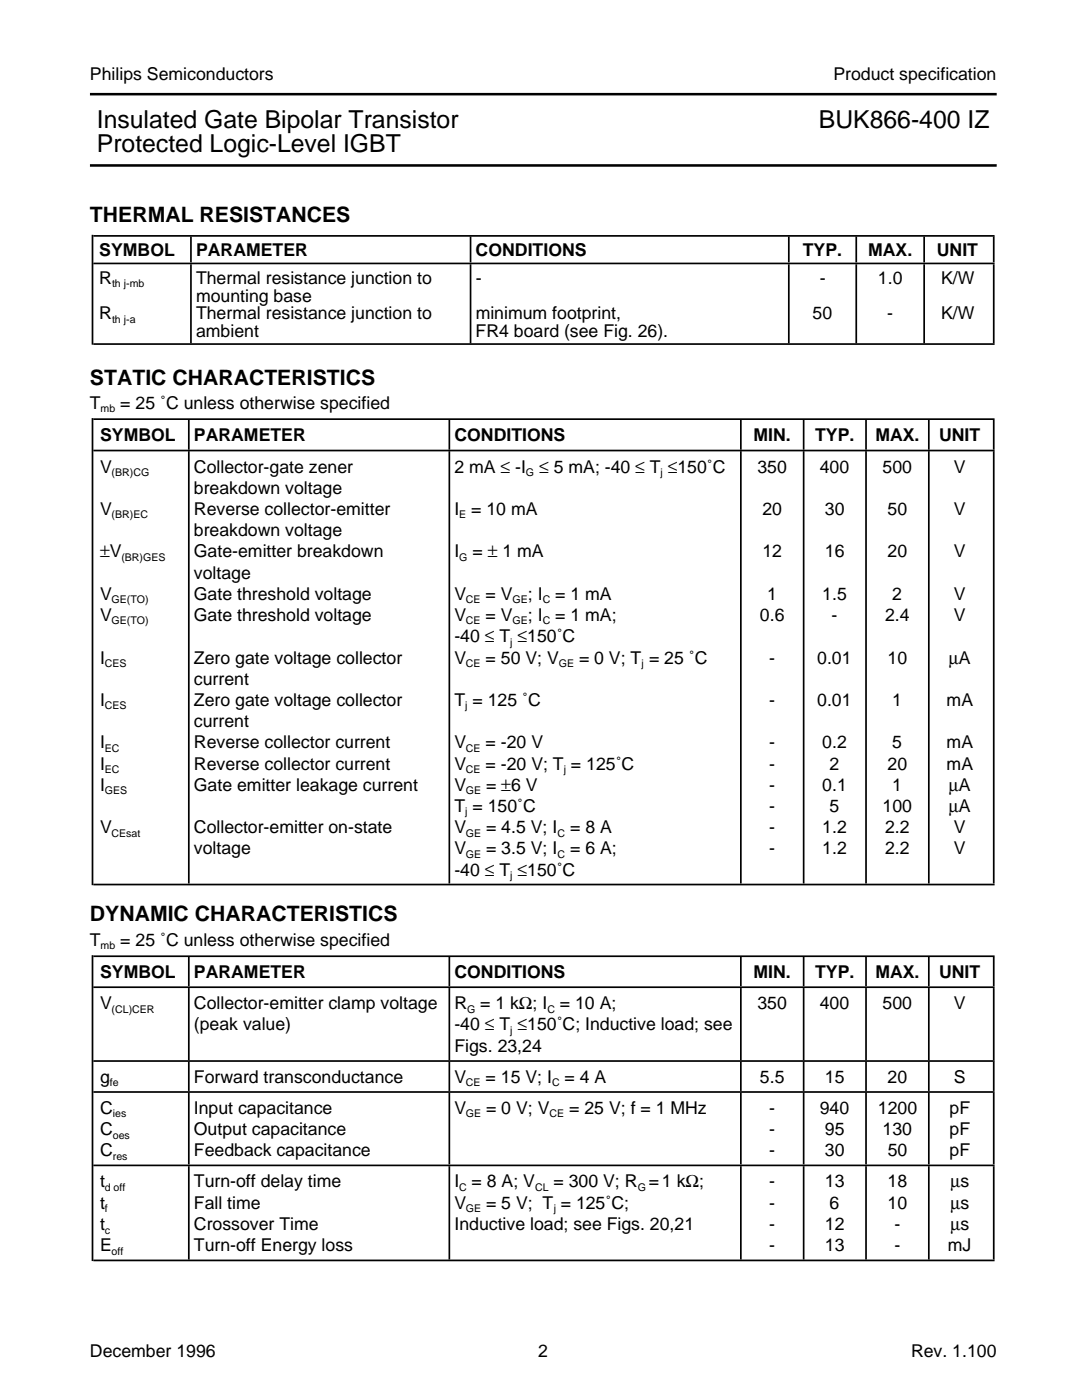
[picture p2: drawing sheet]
<svg xmlns="http://www.w3.org/2000/svg" width="216mm" height="279mm" viewBox="0 0 216 279" stroke-linecap="round" stroke-linejoin="round" font-family="sans-serif">
<defs><g id="words">
<g font-size="4.9">
<text x="19.3" y="25.5">Insulated Gate Bipolar Transistor</text>
<text x="163.4" y="25.5">BUK866-400 IZ</text>
<text x="19.3" y="30.4">Protected Logic-Level IGBT</text>
</g>
<g font-size="4.2">
<text x="17.9" y="44.4">THERMAL RESISTANCES</text>
<text x="17.9" y="76.8">STATIC CHARACTERISTICS</text>
<text x="17.9" y="183.9">DYNAMIC CHARACTERISTICS</text>
</g>
<g font-size="3.5">
<text x="17.9" y="16">Philips Semiconductors</text>
<text x="166.3" y="16">Product specification</text>
<text x="19.8" y="51.1">SYMBOL</text>
<text x="39.1" y="51.1">PARAMETER</text>
<text x="94.9" y="51.1">CONDITIONS</text>
<text x="160.2" y="51.1">TYP.</text>
<text x="173.2" y="51.1">MAX.</text>
<text x="186.9" y="51.1">UNIT</text>
<text x="19.8" y="56.6">R</text>
<text x="39.1" y="56.6">Thermal resistance junction to</text>
<text x="94.9" y="56.6">-</text>
<text x="163.6" y="56.6">-</text>
<text x="175.2" y="56.6">1.0</text>
<text x="187.8" y="56.6">K/W</text>
<text x="19.8" y="63.7">R</text>
<text x="39.1" y="60.2">mounting base</text>
<text x="39.1" y="63.7">Thermal resistance junction to</text>
<text x="94.9" y="63.7">minimum footprint,</text>
<text x="162.1" y="63.7">50</text>
<text x="177" y="63.7">-</text>
<text x="187.8" y="63.7">K/W</text>
<text x="39.1" y="67.2">ambient</text>
<text x="94.9" y="67.2">FR4 board (see Fig. 26).</text>
<text x="17.9" y="81.5">T</text>
<text x="24" y="81.5">= 25 ˚C unless otherwise specified</text>
<text x="20" y="88.1">SYMBOL</text>
<text x="38.7" y="88.1">PARAMETER</text>
<text x="90.7" y="88.1">CONDITIONS</text>
<text x="150.4" y="88.1">MIN.</text>
<text x="162.6" y="88.1">TYP.</text>
<text x="174.7" y="88.1">MAX.</text>
<text x="187.4" y="88.1">UNIT</text>
<text x="20" y="94.3">V</text>
<text x="38.7" y="94.3">Collector-gate zener</text>
<text x="90.7" y="94.3">2 mA ≤ -I</text>
<text x="107.6" y="94.3">≤ 5 mA; -40 ≤ T ≤150˚C</text>
<text x="151.1" y="94.3">350</text>
<text x="163.6" y="94.3">400</text>
<text x="176.1" y="94.3">500</text>
<text x="190.3" y="94.3">V</text>
<text x="38.7" y="98.6">breakdown voltage</text>
<text x="20" y="102.8">V</text>
<text x="38.7" y="102.8">Reverse collector-emitter</text>
<text x="38.7" y="107">breakdown voltage</text>
<text x="90.7" y="102.8">I = 10 mA</text>
<text x="152.1" y="102.8">20</text>
<text x="164.6" y="102.8">30</text>
<text x="177.1" y="102.8">50</text>
<text x="190.3" y="102.8">V</text>
<text x="20" y="111.3">±V</text>
<text x="38.7" y="111.3">Gate-emitter breakdown</text>
<text x="90.7" y="111.3">I</text>
<text x="94.3" y="111.3">= ± 1 mA</text>
<text x="152.1" y="111.3">12</text>
<text x="164.6" y="111.3">16</text>
<text x="177.1" y="111.3">20</text>
<text x="190.3" y="111.3">V</text>
<text x="20" y="119.7">V</text>
<text x="38.7" y="119.7">Gate threshold voltage</text>
<text x="38.7" y="115.5">voltage</text>
<text x="90.7" y="119.7">V</text>
<text x="96.9" y="119.7">= V</text>
<text x="105.3" y="119.7">; I</text>
<text x="110.8" y="119.7">= 1 mA</text>
<text x="153.1" y="119.7">1</text>
<text x="164.1" y="119.7">1.5</text>
<text x="178.1" y="119.7">2</text>
<text x="190.3" y="119.7">V</text>
<text x="20" y="124">V</text>
<text x="38.7" y="124">Gate threshold voltage</text>
<text x="90.7" y="124">V</text>
<text x="96.9" y="124">= V</text>
<text x="105.3" y="124">; I</text>
<text x="110.8" y="124">= 1 mA;</text>
<text x="151.6" y="124">0.6</text>
<text x="165.9" y="124">-</text>
<text x="176.6" y="124">2.4</text>
<text x="190.3" y="124">V</text>
<text x="90.7" y="128.2">-40 ≤ T ≤150˚C</text>
<text x="20" y="132.4">I</text>
<text x="38.7" y="132.4">Zero gate voltage collector</text>
<text x="38.7" y="136.7">current</text>
<text x="90.7" y="132.4">V</text>
<text x="96.9" y="132.4">= 50 V; V</text>
<text x="115.5" y="132.4">= 0 V; T = 25 ˚C</text>
<text x="153.5" y="132.4">-</text>
<text x="163.1" y="132.4">0.01</text>
<text x="177.1" y="132.4">10</text>
<text x="189.3" y="132.4">µA</text>
<text x="20" y="140.9">I</text>
<text x="38.7" y="140.9">Zero gate voltage collector</text>
<text x="90.7" y="140.9">T = 125 ˚C</text>
<text x="153.5" y="140.9">-</text>
<text x="163.1" y="140.9">0.01</text>
<text x="178.1" y="140.9">1</text>
<text x="188.9" y="140.9">mA</text>
<text x="20" y="149.4">I</text>
<text x="38.7" y="149.4">Reverse collector current</text>
<text x="38.7" y="145.1">current</text>
<text x="90.7" y="149.4">V</text>
<text x="96.9" y="149.4">= -20 V</text>
<text x="153.5" y="149.4">-</text>
<text x="164.1" y="149.4">0.2</text>
<text x="178.1" y="149.4">5</text>
<text x="188.9" y="149.4">mA</text>
<text x="20" y="153.6">I</text>
<text x="38.7" y="153.6">Reverse collector current</text>
<text x="90.7" y="153.6">V</text>
<text x="96.9" y="153.6">= -20 V; T = 125˚C</text>
<text x="153.5" y="153.6">-</text>
<text x="165.5" y="153.6">2</text>
<text x="177.1" y="153.6">20</text>
<text x="188.9" y="153.6">mA</text>
<text x="20" y="157.8">I</text>
<text x="38.7" y="157.8">Gate emitter leakage current</text>
<text x="90.7" y="157.8">V</text>
<text x="97" y="157.8">= ±6 V</text>
<text x="153.5" y="157.8">-</text>
<text x="164.1" y="157.8">0.1</text>
<text x="178.1" y="157.8">1</text>
<text x="189.3" y="157.8">µA</text>
<text x="20" y="166.3">V</text>
<text x="38.7" y="166.3">Collector-emitter on-state</text>
<text x="90.7" y="162.1">T = 150˚C</text>
<text x="90.7" y="166.3">V</text>
<text x="97" y="166.3">= 4.5 V; I</text>
<text x="113.8" y="166.3">= 8 A</text>
<text x="153.5" y="162.1">-</text>
<text x="153.5" y="166.3">-</text>
<text x="164.1" y="166.3">1.2</text>
<text x="165.5" y="162.1">5</text>
<text x="176.1" y="162.1">100</text>
<text x="176.6" y="166.3">2.2</text>
<text x="189.3" y="162.1">µA</text>
<text x="190.3" y="166.3">V</text>
<text x="38.7" y="170.5">voltage</text>
<text x="90.7" y="170.5">V</text>
<text x="97" y="170.5">= 3.5 V; I</text>
<text x="113.8" y="170.5">= 6 A;</text>
<text x="153.5" y="170.5">-</text>
<text x="164.1" y="170.5">1.2</text>
<text x="176.6" y="170.5">2.2</text>
<text x="190.3" y="170.5">V</text>
<text x="90.7" y="174.8">-40 ≤ T ≤150˚C</text>
<text x="17.9" y="188.7">T</text>
<text x="24" y="188.7">= 25 ˚C unless otherwise specified</text>
<text x="20" y="195.2">SYMBOL</text>
<text x="38.7" y="195.2">PARAMETER</text>
<text x="90.7" y="195.2">CONDITIONS</text>
<text x="150.4" y="195.2">MIN.</text>
<text x="162.6" y="195.2">TYP.</text>
<text x="174.7" y="195.2">MAX.</text>
<text x="187.4" y="195.2">UNIT</text>
<text x="20" y="201.4">V</text>
<text x="38.7" y="201.4">Collector-emitter clamp voltage</text>
<text x="90.7" y="201.4">R</text>
<text x="95.8" y="201.4">= 1 kΩ; I</text>
<text x="111.7" y="201.4">= 10 A;</text>
<text x="151.1" y="201.4">350</text>
<text x="163.6" y="201.4">400</text>
<text x="176.1" y="201.4">500</text>
<text x="190.3" y="201.4">V</text>
<text x="38.7" y="205.7">(peak value)</text>
<text x="90.7" y="209.9">Figs. 23,24</text>
<text x="90.7" y="205.7">-40 ≤ T ≤150˚C; Inductive load; see</text>
<text x="20" y="216.2">g</text>
<text x="38.7" y="216.2">Forward transconductance</text>
<text x="90.7" y="216.2">V</text>
<text x="96.9" y="216.2">= 15 V; I</text>
<text x="112.7" y="216.2">= 4 A</text>
<text x="151.6" y="216.2">5.5</text>
<text x="164.6" y="216.2">15</text>
<text x="177.1" y="216.2">20</text>
<text x="190.3" y="216.2">S</text>
<text x="20" y="222.3">C</text>
<text x="20" y="226.6">C</text>
<text x="38.7" y="222.3">Input capacitance</text>
<text x="38.7" y="226.6">Output capacitance</text>
<text x="90.7" y="222.3">V</text>
<text x="97" y="222.3">= 0 V; V</text>
<text x="113.6" y="222.3">= 25 V; f = 1 MHz</text>
<text x="153.5" y="222.3">-</text>
<text x="153.5" y="226.6">-</text>
<text x="163.6" y="222.3">940</text>
<text x="164.6" y="226.6">95</text>
<text x="175.2" y="222.3">1200</text>
<text x="176.1" y="226.6">130</text>
<text x="189.5" y="222.3">pF</text>
<text x="189.5" y="226.6">pF</text>
<text x="20" y="230.8">C</text>
<text x="38.7" y="230.8">Feedback capacitance</text>
<text x="153.5" y="230.8">-</text>
<text x="164.6" y="230.8">30</text>
<text x="177.1" y="230.8">50</text>
<text x="189.5" y="230.8">pF</text>
<text x="20" y="237">t</text>
<text x="38.7" y="237">Turn-off delay time</text>
<text x="90.7" y="237">I = 8 A; V</text>
<text x="110.5" y="237">= 300 V; R =1 kΩ;</text>
<text x="153.5" y="237">-</text>
<text x="164.6" y="237">13</text>
<text x="177.1" y="237">18</text>
<text x="189.7" y="237">µs</text>
<text x="20" y="241.2">t</text>
<text x="20" y="245.4">t</text>
<text x="38.7" y="241.2">Fall time</text>
<text x="38.7" y="245.4">Crossover Time</text>
<text x="90.7" y="241.2">V</text>
<text x="90.7" y="245.4">Inductive load; see Figs. 20,21</text>
<text x="97" y="241.2">= 5 V; T = 125˚C;</text>
<text x="153.5" y="241.2">-</text>
<text x="153.5" y="245.4">-</text>
<text x="164.6" y="245.4">12</text>
<text x="165.5" y="241.2">6</text>
<text x="177.1" y="241.2">10</text>
<text x="178.5" y="245.4">-</text>
<text x="189.7" y="241.2">µs</text>
<text x="189.7" y="245.4">µs</text>
<text x="20" y="249.7">E</text>
<text x="38.7" y="249.7">Turn-off Energy loss</text>
<text x="153.5" y="249.7">-</text>
<text x="164.6" y="249.7">13</text>
<text x="178.5" y="249.7">-</text>
<text x="189.1" y="249.7">mJ</text>
<text x="17.9" y="270.8">December 1996</text>
<text x="107.4" y="270.8">2</text>
<text x="181.8" y="270.8">Rev. 1.100</text>
</g>
<g font-size="2.1">
<text x="22.4" y="57.3">th j-mb</text>
<text x="22.4" y="64.4">th j-a</text>
<text x="20.1" y="82.2">mb</text>
<text x="22.3" y="95">(BR)CG</text>
<text x="104.9" y="95">G</text>
<text x="131.8" y="95">j</text>
<text x="22.3" y="103.5">(BR)EC</text>
<text x="91.6" y="103.5">E</text>
<text x="24.2" y="111.9">(BR)GES</text>
<text x="91.6" y="111.9">G</text>
<text x="22.3" y="120.4">GE(TO)</text>
<text x="22.3" y="124.6">GE(TO)</text>
<text x="93" y="120.4">CE</text>
<text x="93" y="124.6">CE</text>
<text x="102.3" y="120.4">GE</text>
<text x="102.3" y="124.6">GE</text>
<text x="108.3" y="120.4">C</text>
<text x="108.3" y="124.6">C</text>
<text x="101.8" y="128.9">j</text>
<text x="20.9" y="133.1">CES</text>
<text x="93" y="133.1">CE</text>
<text x="111.5" y="133.1">GE</text>
<text x="128" y="133.1">j</text>
<text x="20.9" y="141.6">CES</text>
<text x="92.8" y="141.6">j</text>
<text x="20.9" y="150">EC</text>
<text x="20.9" y="154.3">EC</text>
<text x="93" y="150">CE</text>
<text x="93" y="154.3">CE</text>
<text x="112.5" y="154.3">j</text>
<text x="20.9" y="158.5">GES</text>
<text x="93" y="158.5">GE</text>
<text x="22.3" y="167">CEsat</text>
<text x="92.8" y="162.7">j</text>
<text x="93" y="167">GE</text>
<text x="111.3" y="167">C</text>
<text x="93" y="171.2">GE</text>
<text x="111.3" y="171.2">C</text>
<text x="101.8" y="175.4">j</text>
<text x="20.1" y="189.4">mb</text>
<text x="22.3" y="202.2">(CL)CER</text>
<text x="93.2" y="202.2">G</text>
<text x="109.2" y="202.2">C</text>
<text x="101.8" y="206.4">j</text>
<text x="21.9" y="216.8">fe</text>
<text x="93" y="216.8">CE</text>
<text x="110.2" y="216.8">C</text>
<text x="22.5" y="223">ies</text>
<text x="22.5" y="227.2">oes</text>
<text x="93" y="223">GE</text>
<text x="109.6" y="223">CE</text>
<text x="22.5" y="231.5">res</text>
<text x="20.9" y="237.7">d off</text>
<text x="91.6" y="237.7">C</text>
<text x="106.8" y="237.7">CL</text>
<text x="127.3" y="237.7">G</text>
<text x="20.9" y="242">f</text>
<text x="93" y="242">GE</text>
<text x="110.5" y="242">j</text>
<text x="20.9" y="246.2">c</text>
<text x="22.3" y="250.4">off</text>
</g>
</g></defs>
<path d="M18.6 52.6h179.9M18.6 47.1h179.9M18.6 68.7h179.9M18.6 89.9h179.9M18.6 83.7h179.9M18.6 176.5h179.9M18.6 197h179.9M18.6 190.8h179.9M18.6 217.9h179.9M18.6 211.8h179.9M18.6 232.6h179.9M18.6 251.5h179.9" fill="none" stroke="#000" stroke-width=".34"/>
<path d="M37.5 242.1h.3M89.5 242.1h.3M147.7 242.1h.3M160.2 242.1h.3M172.6 242.1h.4M185.2 242.1h.3M198.1 242.1h.4" fill="none" stroke="#000" stroke-width="18.6" stroke-linecap="butt"/>
<path d="M37.5 225.2h.3M89.5 225.2h.3M147.7 225.2h.3M160.2 225.2h.3M172.6 225.2h.4M185.2 225.2h.3M198.1 225.2h.4" fill="none" stroke="#000" stroke-width="14.3" stroke-linecap="butt"/>
<g fill="none" stroke="#000" stroke-width="5.8" stroke-linecap="butt">
<path d="M37.5 193.9h.3M89.5 193.9h.3M147.7 193.9h.3M160.2 193.9h.3M172.6 193.9h.4M185.2 193.9h.3M198.1 193.9h.4M37.5 214.8h.3M89.5 214.8h.3M147.7 214.8h.3M160.2 214.8h.3M172.6 214.8h.4"/>
<path d="M185.2 214.8h.3M198.1 214.8h.4"/>
</g>
<path d="M37.5 204.4h.3M89.5 204.4h.3M147.7 204.4h.3M160.2 204.4h.3M172.6 204.4h.4M185.2 204.4h.3M198.1 204.4h.4" fill="none" stroke="#000" stroke-width="14.4" stroke-linecap="butt"/>
<path d="M18.3 221.1h.3" fill="none" stroke="#000" stroke-width="61" stroke-linecap="butt"/>
<path d="M37.5 133.2h.3M89.5 133.2h.3M147.7 133.2h.3M160.2 133.2h.3M172.6 133.2h.4M185.2 133.2h.3M198.1 133.2h.4" fill="none" stroke="#000" stroke-width="86.3" stroke-linecap="butt"/>
<path d="M37.5 86.8h.3M89.5 86.8h.3M147.7 86.8h.3M160.2 86.8h.3M172.6 86.8h.4M185.2 86.8h.3M198.1 86.8h.4" fill="none" stroke="#000" stroke-width="5.9" stroke-linecap="butt"/>
<path d="M18.3 130h.3" fill="none" stroke="#000" stroke-width="93.2" stroke-linecap="butt"/>
<path d="M37.9 60.6h.4M93.7 60.6h.4M157.2 60.6h.4M170.7 60.6h.3M184.2 60.6h.4M198.1 60.6h.4" fill="none" stroke="#000" stroke-width="15.7" stroke-linecap="butt"/>
<path d="M37.9 49.8h.4M93.7 49.8h.4M157.2 49.8h.4M170.7 49.8h.3M184.2 49.8h.4M198.1 49.8h.4" fill="none" stroke="#000" stroke-width="5.2" stroke-linecap="butt"/>
<path d="M18.3 57.8h.3" fill="none" stroke="#000" stroke-width="21.9" stroke-linecap="butt"/>
<path d="M17.9 18.8h181M17.9 33h181" fill="none" stroke="#000" stroke-width=".51"/>
<use href="#words"/>
</svg>
